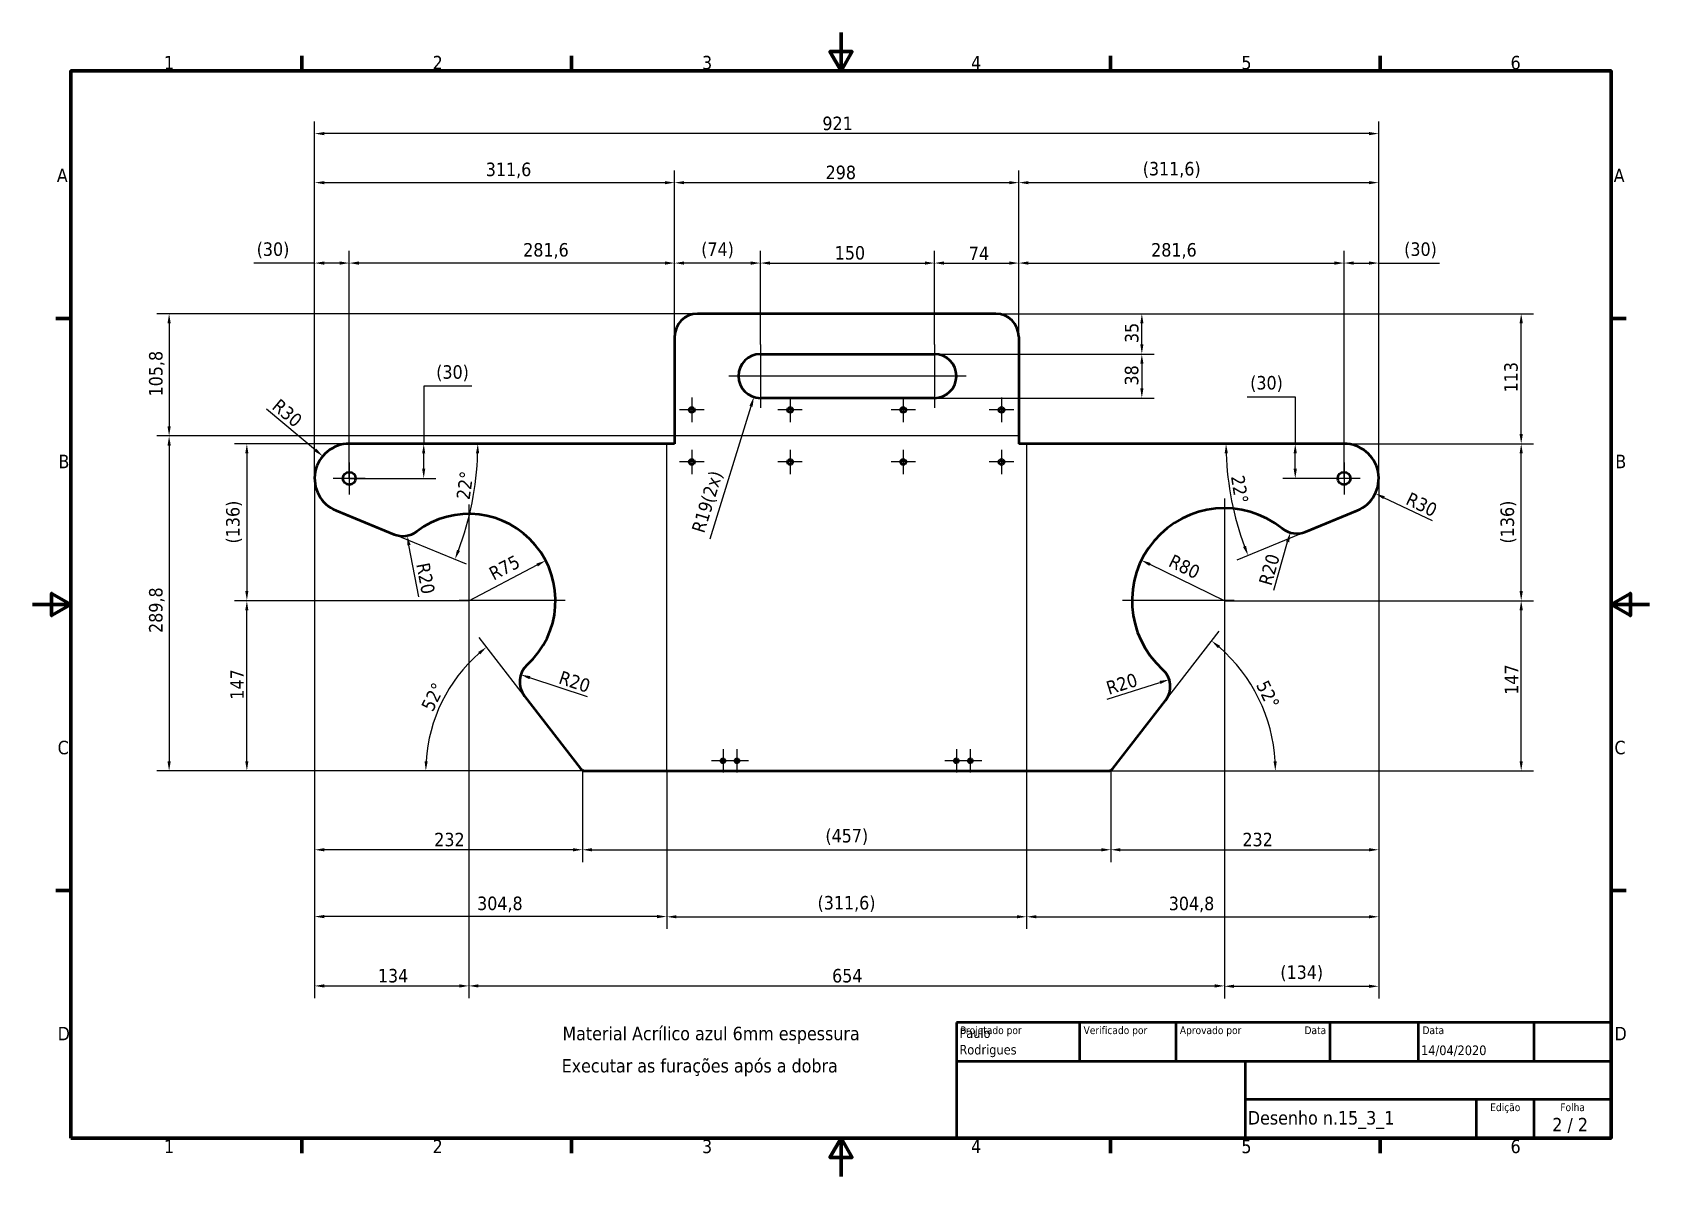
# Model space of a CAD drawing. Header units: millimetres. Extents: x 0 to 1400, y 0 to 990.
import ezdxf
from ezdxf.enums import TextEntityAlignment as Align

# ---------------------------------------------------------------- set-up
doc = ezdxf.new("R2010")
doc.units = ezdxf.units.MM
doc.header["$LTSCALE"] = 3.333333
for name, color, linetype, lineweight in [('Borda (ISO)', 7, 'Continuous', 70), ('Dimensão (ISO)', 7, 'Continuous', 25), ('Linha de centro curva (ISO)', 7, 'Continuous', 25), ('Marca de centro (ISO)', 7, 'Continuous', 25), ('Símbolo (ISO)', 7, 'Continuous', 25), ('Título (ISO)', 7, 'Continuous', 50), ('Visível (ISO)', 7, 'Continuous', 50)]:
    doc.layers.add(name, color=color, linetype=linetype, lineweight=lineweight)
doc.styles.add('Estilo de texto13', font='tahoma.ttf')
doc.styles.add('Estilo de texto14', font='tahoma.ttf')
doc.styles.add('Texto da nota (ISO)', font='tahoma.ttf')
doc.dimstyles.new('Padrão (ISO)', dxfattribs={"dimscale": 3.333333, "dimtxt": 3.5, "dimasz": 2.5, "dimexe": 3.175, "dimexo": 0, "dimgap": 0.762, "dimtad": 1, "dimrnd": 1e-08, "dimzin": 0, "dimtxsty": 'Texto da nota (ISO)', "dimcen": 0.09, "dimdle": 10, "dimclrd": 256, "dimclre": 256, "dimclrt": 256, "dimazin": 0, "dimtfac": 1.001486, "dimtmove": 0, "dimatfit": 3, "dimfxl": 1, "dimtolj": 1, "dimtzin": 0, "dimlwd": -1, "dimlwe": -1, "dimarcsym": 0})

msp = doc.modelspace()

# ---------------------------------------------------------------- texts
at = {"layer": 'Símbolo (ISO)', "char_height": 11.66667, "attachment_point": 1, "style": 'Texto da nota (ISO)'}
for s, insert, width in [('{\\fTahoma|b0|i0;Material Acrílico azul 6mm espessura}', (458.866, 129.688), 260.36332), ('{\\fTahoma|b0|i0;Executar as furações após a dobra}', (458.177, 101.792), 244.14911)]:
    msp.add_mtext(s, dxfattribs=dict(at, insert=insert, width=width))

# ---------------------------------------------------------------- blocks, each defined once
blk = doc.blocks.new('Bordas Borda padrão')
at = {"layer": 'Borda (ISO)'}
for p, q in [((70, 287), (70, 290.9)), ((140, 287), (140, 290.9)), ((280, 287), (280, 290.9)), ((350, 287), (350, 290.9)), ((10, 222.75), (6.1, 222.75)), ((410, 222.75), (413.9, 222.75)), ((10, 74.25), (6.1, 74.25)), ((410, 74.25), (413.9, 74.25)), ((70, 10), (70, 6.1)), ((140, 10), (140, 6.1)), ((280, 10), (280, 6.1)), ((350, 10), (350, 6.1))]:
    blk.add_line(p, q, dxfattribs=at)
at = {"layer": 'Borda (ISO)', "flags": 128}
for points in [[(210, 297), (210, 287), (207.11, 292), (212.89, 292), (210, 287)], [(10, 10), (10, 287), (410, 287), (410, 10), (10, 10)], [(0, 148.5), (10, 148.5), (5, 151.39), (5, 145.61), (10, 148.5)], [(420, 148.5), (410, 148.5), (415, 151.39), (415, 145.61), (410, 148.5)], [(210, 0), (210, 10), (207.11, 5), (212.89, 5), (210, 10)]]:
    blk.add_lwpolyline(points, dxfattribs=at)
at = {"layer": 'Borda (ISO)', "char_height": 3.5, "attachment_point": 7, "style": 'Texto da nota (ISO)'}
for s, insert in [('1', (34.21, 287.4)), ('2', (103.94, 287.4)), ('3', (173.91, 287.33)), ('4', (243.78, 287.4)), ('5', (313.98, 287.33)), ('6', (383.88, 287.33)), ('A', (6.36, 258.13)), ('A', (410.66, 258.13)), ('B', (6.78, 183.88)), ('B', (411.08, 183.88)), ('C', (6.56, 109.56)), ('C', (410.86, 109.56)), ('D', (6.57, 35.38)), ('D', (410.87, 35.38)), ('1', (34.21, 6.1)), ('2', (103.94, 6.1)), ('3', (173.91, 6.03)), ('4', (243.78, 6.1)), ('5', (313.98, 6.03)), ('6', (383.88, 6.03))]:
    blk.add_mtext(s, dxfattribs=dict(at, insert=insert))
blk = doc.blocks.new('Blocos de títulos ISO')
at = {"layer": 'Título (ISO)'}
for p, q in [((270.07, 130), (100.07, 130)), ((100.07, 130), (100.07, 100)), ((132.07, 120), (132.07, 130)), ((157.07, 120), (157.07, 130)), ((197.07, 120), (197.07, 130)), ((220.07, 120), (220.07, 130)), ((250.07, 120), (250.07, 130)), ((270.07, 100), (270.07, 130)), ((100.07, 120), (270.07, 120)), ((175.07, 120), (175.07, 100)), ((270.07, 110), (175.07, 110)), ((235.07, 100), (235.07, 110)), ((250.07, 100), (250.07, 110)), ((100.07, 100), (270.07, 100))]:
    blk.add_line(p, q, dxfattribs=at)
at = {"layer": 'Título (ISO)', "style": 'Estilo de texto14'}
for s, p in [('Projetado por', (101.07, 129)), ('Verificado por', (133.07, 129)), ('Aprovado por', (158.07, 129)), ('Data', (221.07, 129))]:
    blk.add_text(s, height=2, dxfattribs=at).set_placement(p, align=Align.TOP_LEFT)
blk.add_text('Data', height=2, dxfattribs=at).set_placement((196.07, 129), align=Align.TOP_RIGHT)
for s, p in [('Edição', (242.57, 109)), ('Folha', (260.07, 109))]:
    blk.add_text(s, height=2, dxfattribs=at).set_placement(p, align=Align.TOP_CENTER)
at = {"layer": 'Título (ISO)', "style": 'Texto da nota (ISO)'}
blk.add_text('2 / 2 ', height=3.5, dxfattribs=at).set_placement((260.07, 103.5), align=Align.MIDDLE_CENTER)
at = {"layer": 'Título (ISO)'}
for tag, p, height, style in [('AUTOR_001', (100.82, 125.99), 2.5, 'Estilo de texto13'), ('AUTOR_002', (100.82, 121.71), 2.5, 'Estilo de texto13'), ('DATA_DE_CRIAÇÃO_001', (220.69, 121.54), 2.5, 'Estilo de texto13'), ('NÚMERO_DA_PEÇA_001', (175.72, 103.52), 3.5, 'Texto da nota (ISO)')]:
    blk.add_attdef(tag, p, '', height=height, dxfattribs=dict(at, style=style))
at = {"layer": 'Título (ISO)', "style": 'Estilo de texto13'}
for tag, p in [('VERIFICADO_POR', (133.07, 121)), ('APROVADO_POR_ENG.', (158.07, 121))]:
    blk.add_attdef(tag, text='', height=2.5, dxfattribs=at).set_placement(p, align=Align.BOTTOM_LEFT)
blk.add_attdef('DATA_DE_APROVAÇÃO_DA_ENG.', text='', height=2.5, dxfattribs=at).set_placement((196.07, 121), align=Align.BOTTOM_RIGHT)
at = {"layer": 'Título (ISO)', "style": 'Texto da nota (ISO)'}
for tag, p in [('TÍTULO', (222.57, 115)), ('EMPRESA', (137.41, 109.96)), ('NÚMERO_DE_REVISÃO', (242.57, 103.5))]:
    blk.add_attdef(tag, text='', height=3.5, dxfattribs=at).set_placement(p, align=Align.MIDDLE_CENTER)
blk = doc.blocks.new('*D5')
at = {"layer": 'Defpoints', "color": 0, "transparency": 16777216}
for p in [(244.3, 902.4), (244.3, 604), (1165.5, 604)]:
    blk.add_point(p, dxfattribs=at)
at = {"layer": 'Dimensão (ISO)', "transparency": 16777216}
for p, q in [((244.3, 604), (244.3, 913)), ((1165.5, 604), (1165.5, 913)), ((1157.1, 902.4), (252.7, 902.4))]:
    blk.add_line(p, q, dxfattribs=at)
for points in [[(252.7, 903.8), (252.7, 901), (244.3, 902.4)], [(1157.1, 903.8), (1157.1, 901), (1165.5, 902.4)]]:
    blk.add_solid(points, dxfattribs=at)
at = {"layer": 'Dimensão (ISO)', "transparency": 16777216, "insert": (683.9, 917.1), "char_height": 11.67, "attachment_point": 1, "style": 'Texto da nota (ISO)'}
blk.add_mtext('\\A1;921', dxfattribs=at)
blk = doc.blocks.new('*D6')
at = {"layer": 'Defpoints', "color": 0, "transparency": 16777216}
for p in [(274.3, 790.4), (555.9, 726.6), (274.3, 604)]:
    blk.add_point(p, dxfattribs=at)
at = {"layer": 'Dimensão (ISO)', "transparency": 16777216}
for p, q in [((274.3, 604), (274.3, 801)), ((555.9, 726.6), (555.9, 801)), ((547.6, 790.4), (282.7, 790.4))]:
    blk.add_line(p, q, dxfattribs=at)
for points in [[(282.7, 791.8), (282.7, 789), (274.3, 790.4)], [(547.6, 791.8), (547.6, 789), (555.9, 790.4)]]:
    blk.add_solid(points, dxfattribs=at)
at = {"layer": 'Dimensão (ISO)', "transparency": 16777216, "insert": (424.9, 807.7), "char_height": 11.67, "attachment_point": 1, "style": 'Texto da nota (ISO)'}
blk.add_mtext('\\A1;281,6', dxfattribs=at)
blk = doc.blocks.new('*D7')
at = {"layer": 'Defpoints', "color": 0, "transparency": 16777216}
for p in [(853.9, 860), (555.9, 726.6), (853.9, 726.6)]:
    blk.add_point(p, dxfattribs=at)
at = {"layer": 'Dimensão (ISO)', "transparency": 16777216}
for p, q in [((555.9, 726.6), (555.9, 870.5)), ((853.9, 726.6), (853.9, 870.5)), ((564.2, 860), (845.6, 860))]:
    blk.add_line(p, q, dxfattribs=at)
for points in [[(564.2, 861.3), (564.2, 858.6), (555.9, 860)], [(845.6, 861.3), (845.6, 858.6), (853.9, 860)]]:
    blk.add_solid(points, dxfattribs=at)
at = {"layer": 'Dimensão (ISO)', "transparency": 16777216, "insert": (686.7, 874.7), "char_height": 11.67, "attachment_point": 1, "style": 'Texto da nota (ISO)'}
blk.add_mtext('\\A1;298', dxfattribs=at)
blk = doc.blocks.new('*D8')
at = {"layer": 'Defpoints', "color": 0, "transparency": 16777216}
for p in [(1135.5, 790.4), (853.9, 726.6), (1135.5, 604)]:
    blk.add_point(p, dxfattribs=at)
at = {"layer": 'Dimensão (ISO)', "transparency": 16777216}
for p, q in [((853.9, 726.6), (853.9, 801)), ((1135.5, 604), (1135.5, 801)), ((862.2, 790.4), (1127.1, 790.4))]:
    blk.add_line(p, q, dxfattribs=at)
for points in [[(862.2, 791.8), (862.2, 789), (853.9, 790.4)], [(1127.1, 791.8), (1127.1, 789), (1135.5, 790.4)]]:
    blk.add_solid(points, dxfattribs=at)
at = {"layer": 'Dimensão (ISO)', "transparency": 16777216, "insert": (968.5, 807.7), "char_height": 11.67, "attachment_point": 1, "style": 'Texto da nota (ISO)'}
blk.add_mtext('\\A1;281,6', dxfattribs=at)
blk = doc.blocks.new('*D9')
at = {"layer": 'Defpoints', "color": 0, "transparency": 16777216}
for p in [(555.9, 860), (555.9, 726.6), (244.3, 604)]:
    blk.add_point(p, dxfattribs=at)
at = {"layer": 'Dimensão (ISO)', "transparency": 16777216}
for p, q in [((244.3, 604), (244.3, 870.5)), ((555.9, 726.6), (555.9, 870.5)), ((252.7, 860), (547.6, 860))]:
    blk.add_line(p, q, dxfattribs=at)
for points in [[(252.7, 861.3), (252.7, 858.6), (244.3, 860)], [(547.6, 861.3), (547.6, 858.6), (555.9, 860)]]:
    blk.add_solid(points, dxfattribs=at)
at = {"layer": 'Dimensão (ISO)', "transparency": 16777216, "insert": (392.5, 877.3), "char_height": 11.67, "attachment_point": 1, "style": 'Texto da nota (ISO)'}
blk.add_mtext('\\A1;311,6', dxfattribs=at)
blk = doc.blocks.new('*D10')
at = {"layer": 'Defpoints', "color": 0, "transparency": 16777216}
for p in [(1165.5, 860), (853.9, 726.6), (1165.5, 604)]:
    blk.add_point(p, dxfattribs=at)
at = {"layer": 'Dimensão (ISO)', "transparency": 16777216}
for p, q in [((853.9, 726.6), (853.9, 870.5)), ((1165.5, 604), (1165.5, 870.5)), ((862.2, 860), (1157.1, 860))]:
    blk.add_line(p, q, dxfattribs=at)
for points in [[(862.2, 861.3), (862.2, 858.6), (853.9, 860)], [(1157.1, 861.3), (1157.1, 858.6), (1165.5, 860)]]:
    blk.add_solid(points, dxfattribs=at)
at = {"layer": 'Dimensão (ISO)', "transparency": 16777216, "insert": (961.2, 877.9), "char_height": 11.667, "attachment_point": 1, "style": 'Texto da nota (ISO)'}
blk.add_mtext('\\A1;(311,6)', dxfattribs=at)
blk = doc.blocks.new('*D11')
at = {"layer": 'Defpoints', "color": 0, "transparency": 16777216}
for p in [(476.2, 351.6), (933.6, 351.6), (933.6, 282.8)]:
    blk.add_point(p, dxfattribs=at)
at = {"layer": 'Dimensão (ISO)', "transparency": 16777216}
for p, q in [((476.2, 351.6), (476.2, 272.2)), ((933.6, 351.6), (933.6, 272.2)), ((484.5, 282.8), (925.3, 282.8))]:
    blk.add_line(p, q, dxfattribs=at)
for points in [[(484.5, 284.2), (484.5, 281.4), (476.2, 282.8)], [(925.3, 284.2), (925.3, 281.4), (933.6, 282.8)]]:
    blk.add_solid(points, dxfattribs=at)
at = {"layer": 'Dimensão (ISO)', "transparency": 16777216, "insert": (686.5, 300.8), "char_height": 11.67, "attachment_point": 1, "style": 'Texto da nota (ISO)'}
blk.add_mtext('\\A1;(457)', dxfattribs=at)
blk = doc.blocks.new('*D12')
at = {"layer": 'Defpoints', "color": 0, "transparency": 16777216}
for p in [(1069.5, 393.6), (933.9, 351), (933.9, 351), (935.4, 353)]:
    blk.add_point(p, dxfattribs=at)
at = {"layer": 'Dimensão (ISO)', "transparency": 16777216}
for p, q in [((935.4, 353), (1027.3, 471.9)), ((933.9, 351), (1086.6, 351))]:
    blk.add_line(p, q, dxfattribs=at)
blk.add_arc((933.9, 351), 142.2, 3.359, 48.9487, dxfattribs=at)
for points in [[(1026.3, 457.2), (1028.1, 459.3), (1020.8, 463.5)], [(1077.2, 359.4), (1074.4, 359.3), (1076, 351)]]:
    blk.add_solid(points, dxfattribs=at)
at = {"layer": 'Dimensão (ISO)', "transparency": 16777216, "insert": (1069.5, 430.7), "char_height": 11.67, "attachment_point": 1, "rotation": 296.1538, "style": 'Texto da nota (ISO)'}
blk.add_mtext('\\A1;52°', dxfattribs=at)
blk = doc.blocks.new('*D13')
at = {"layer": 'Defpoints', "color": 0, "transparency": 16777216}
for p in [(364.9, 428.4), (425.9, 415.8), (475.9, 351), (476, 351)]:
    blk.add_point(p, dxfattribs=at)
at = {"layer": 'Dimensão (ISO)', "transparency": 16777216}
for p, q in [((425.9, 415.8), (386.7, 466.5)), ((475.9, 351), (330, 351))]:
    blk.add_line(p, q, dxfattribs=at)
blk.add_arc((476, 351), 135.4, 131.2202, 176.4721, dxfattribs=at)
for points in [[(385.9, 453.9), (387.6, 451.8), (393.2, 458.2)], [(342.2, 359.3), (339.5, 359.4), (340.6, 351)]]:
    blk.add_solid(points, dxfattribs=at)
at = {"layer": 'Dimensão (ISO)', "transparency": 16777216, "insert": (336.1, 406.7), "char_height": 11.67, "attachment_point": 1, "rotation": 63.8462, "style": 'Texto da nota (ISO)'}
blk.add_mtext('\\A1;52°', dxfattribs=at)
blk = doc.blocks.new('*D14')
at = {"layer": 'Defpoints', "color": 0, "transparency": 16777216}
for p in [(1135.5, 634), (1287.6, 634), (1041.9, 568.8), (1102, 557.9)]:
    blk.add_point(p, dxfattribs=at)
at = {"layer": 'Dimensão (ISO)', "transparency": 16777216}
blk.add_line((1102, 557.9), (1042.6, 533.5), dxfattribs=at)
blk.add_arc((1287.6, 634), 254.3, 181.8777, 200.43, dxfattribs=at)
for points in [[(1032.1, 625.7), (1034.9, 625.7), (1033.3, 634)], [(1050.6, 545.8), (1048, 544.8), (1052.4, 537.5)]]:
    blk.add_solid(points, dxfattribs=at)
at = {"layer": 'Dimensão (ISO)', "transparency": 16777216, "insert": (1049, 607.6), "char_height": 11.67, "attachment_point": 1, "rotation": 279.1174, "style": 'Texto da nota (ISO)'}
blk.add_mtext('\\A1;22°', dxfattribs=at)
blk = doc.blocks.new('*D15')
at = {"layer": 'Defpoints', "color": 0, "transparency": 16777216}
for p in [(122.2, 634), (555.9, 634), (263, 576.3), (376.7, 566.5)]:
    blk.add_point(p, dxfattribs=at)
at = {"layer": 'Dimensão (ISO)', "transparency": 16777216}
blk.add_line((263, 576.3), (375.6, 530.1), dxfattribs=at)
blk.add_arc((122.2, 634), 263.4, 339.5052, 358.1871, dxfattribs=at)
for points in [[(384, 625.7), (386.8, 625.7), (385.6, 634)], [(370.2, 541.3), (367.6, 542.3), (365.8, 534.1)]]:
    blk.add_solid(points, dxfattribs=at)
at = {"layer": 'Dimensão (ISO)', "transparency": 16777216, "insert": (366.9, 586.8), "char_height": 11.67, "attachment_point": 1, "rotation": 81.7623, "style": 'Texto da nota (ISO)'}
blk.add_mtext('\\A1;22°', dxfattribs=at)
blk = doc.blocks.new('*D16')
at = {"layer": 'Defpoints', "color": 0, "transparency": 16777216}
for p in [(377.9, 490), (1031.9, 490), (1031.9, 165)]:
    blk.add_point(p, dxfattribs=at)
at = {"layer": 'Dimensão (ISO)', "transparency": 16777216}
for p, q in [((377.9, 490), (377.9, 154.4)), ((1031.9, 490), (1031.9, 154.4)), ((386.2, 165), (1023.6, 165))]:
    blk.add_line(p, q, dxfattribs=at)
for points in [[(386.2, 166.4), (386.2, 163.6), (377.9, 165)], [(1023.6, 166.4), (1023.6, 163.6), (1031.9, 165)]]:
    blk.add_solid(points, dxfattribs=at)
at = {"layer": 'Dimensão (ISO)', "transparency": 16777216, "insert": (692.3, 179.7), "char_height": 11.67, "attachment_point": 1, "style": 'Texto da nota (ISO)'}
blk.add_mtext('\\A1;654', dxfattribs=at)
blk = doc.blocks.new('*D17')
at = {"layer": 'Defpoints', "color": 0, "transparency": 16777216}
for p in [(244.3, 604), (377.9, 490), (377.9, 165)]:
    blk.add_point(p, dxfattribs=at)
at = {"layer": 'Dimensão (ISO)', "transparency": 16777216}
for p, q in [((244.3, 604), (244.3, 154.4)), ((377.9, 490), (377.9, 154.4)), ((252.7, 165), (369.6, 165))]:
    blk.add_line(p, q, dxfattribs=at)
for points in [[(252.7, 166.4), (252.7, 163.6), (244.3, 165)], [(369.6, 166.4), (369.6, 163.6), (377.9, 165)]]:
    blk.add_solid(points, dxfattribs=at)
at = {"layer": 'Dimensão (ISO)', "transparency": 16777216, "insert": (299.1, 179.7), "char_height": 11.67, "attachment_point": 1, "style": 'Texto da nota (ISO)'}
blk.add_mtext('\\A1;134', dxfattribs=at)
blk = doc.blocks.new('*D18')
at = {"layer": 'Defpoints', "color": 0, "transparency": 16777216}
for p in [(1165.5, 604), (1031.9, 490), (1165.5, 164.7)]:
    blk.add_point(p, dxfattribs=at)
at = {"layer": 'Dimensão (ISO)', "transparency": 16777216}
for p, q in [((1165.5, 604), (1165.5, 154.1)), ((1031.9, 490), (1031.9, 154.1)), ((1040.3, 164.7), (1157.1, 164.7))]:
    blk.add_line(p, q, dxfattribs=at)
for points in [[(1040.3, 166.1), (1040.3, 163.3), (1031.9, 164.7)], [(1157.1, 166.1), (1157.1, 163.3), (1165.5, 164.7)]]:
    blk.add_solid(points, dxfattribs=at)
at = {"layer": 'Dimensão (ISO)', "transparency": 16777216, "insert": (1080.3, 182.7), "char_height": 11.67, "attachment_point": 1, "style": 'Texto da nota (ISO)'}
blk.add_mtext('\\A1;(134)', dxfattribs=at)
blk = doc.blocks.new('*D19')
at = {"layer": 'Defpoints', "color": 0, "transparency": 16777216}
for p in [(1040.3, 498.3), (1288.8, 498.3), (931.4, 351)]:
    blk.add_point(p, dxfattribs=at)
at = {"layer": 'Dimensão (ISO)', "transparency": 16777216}
for p, q in [((1040.3, 498.3), (1299.4, 498.3)), ((1288.8, 359.4), (1288.8, 490)), ((931.4, 351), (1299.4, 351))]:
    blk.add_line(p, q, dxfattribs=at)
for points in [[(1287.4, 490), (1290.2, 490), (1288.8, 498.3)], [(1287.4, 359.4), (1290.2, 359.4), (1288.8, 351)]]:
    blk.add_solid(points, dxfattribs=at)
at = {"layer": 'Dimensão (ISO)', "transparency": 16777216, "insert": (1274.6, 416.9), "char_height": 11.67, "attachment_point": 1, "rotation": 90, "style": 'Texto da nota (ISO)'}
blk.add_mtext('\\A1;147', dxfattribs=at)
blk = doc.blocks.new('*D20')
at = {"layer": 'Defpoints', "color": 0, "transparency": 16777216}
for p in [(185.7, 498.3), (369.6, 498.3), (478.4, 351)]:
    blk.add_point(p, dxfattribs=at)
at = {"layer": 'Dimensão (ISO)', "transparency": 16777216}
for p, q in [((369.6, 498.3), (175.1, 498.3)), ((185.7, 359.4), (185.7, 490)), ((478.4, 351), (175.1, 351))]:
    blk.add_line(p, q, dxfattribs=at)
for points in [[(184.3, 490), (187, 490), (185.7, 498.3)], [(184.3, 359.4), (187, 359.4), (185.7, 351)]]:
    blk.add_solid(points, dxfattribs=at)
at = {"layer": 'Dimensão (ISO)', "transparency": 16777216, "insert": (171.4, 412.7), "char_height": 11.67, "attachment_point": 1, "rotation": 90, "style": 'Texto da nota (ISO)'}
blk.add_mtext('\\A1;147', dxfattribs=at)
blk = doc.blocks.new('*D21')
at = {"layer": 'Defpoints', "color": 0, "transparency": 16777216}
for p in [(960, 533.3), (1031.9, 498.3)]:
    blk.add_point(p, dxfattribs=at)
at = {"layer": 'Dimensão (ISO)', "transparency": 16777216}
blk.add_line((1031.9, 498.3), (967.5, 529.6), dxfattribs=at)
blk.add_solid([(968.1, 530.9), (966.8, 528.4), (960, 533.3)], dxfattribs=at)
at = {"layer": 'Dimensão (ISO)', "transparency": 16777216, "insert": (987.7, 539), "char_height": 11.67, "attachment_point": 1, "rotation": 334.0935, "style": 'Texto da nota (ISO)'}
blk.add_mtext('\\A1;R80', dxfattribs=at)
blk = doc.blocks.new('*D22')
at = {"layer": 'Defpoints', "color": 0, "transparency": 16777216}
for p in [(444.4, 533), (377.9, 498.3)]:
    blk.add_point(p, dxfattribs=at)
at = {"layer": 'Dimensão (ISO)', "transparency": 16777216}
blk.add_line((377.9, 498.3), (437, 529.2), dxfattribs=at)
blk.add_solid([(436.4, 530.4), (437.6, 527.9), (444.4, 533)], dxfattribs=at)
at = {"layer": 'Dimensão (ISO)', "transparency": 16777216, "insert": (393.9, 525.9), "char_height": 11.67, "attachment_point": 1, "rotation": 27.563, "style": 'Texto da nota (ISO)'}
blk.add_mtext('\\A1;R75', dxfattribs=at)
blk = doc.blocks.new('*D23')
at = {"layer": 'Defpoints', "color": 0, "transparency": 16777216}
for p in [(555.9, 790.4), (555.9, 726.6), (630.2, 720)]:
    blk.add_point(p, dxfattribs=at)
at = {"layer": 'Dimensão (ISO)', "transparency": 16777216}
for p, q in [((555.9, 726.6), (555.9, 801)), ((630.2, 720), (630.2, 801)), ((621.9, 790.4), (564.2, 790.4))]:
    blk.add_line(p, q, dxfattribs=at)
for points in [[(564.2, 791.8), (564.2, 789), (555.9, 790.4)], [(621.9, 791.8), (621.9, 789), (630.2, 790.4)]]:
    blk.add_solid(points, dxfattribs=at)
at = {"layer": 'Dimensão (ISO)', "transparency": 16777216, "insert": (579, 808.3), "char_height": 11.67, "attachment_point": 1, "style": 'Texto da nota (ISO)'}
blk.add_mtext('\\A1;(74)', dxfattribs=at)
blk = doc.blocks.new('*D24')
at = {"layer": 'Defpoints', "color": 0, "transparency": 16777216}
for p in [(780.9, 790.4), (630.2, 720), (780.9, 720)]:
    blk.add_point(p, dxfattribs=at)
at = {"layer": 'Dimensão (ISO)', "transparency": 16777216}
for p, q in [((630.2, 720), (630.2, 801)), ((780.9, 720), (780.9, 801)), ((638.5, 790.4), (772.6, 790.4))]:
    blk.add_line(p, q, dxfattribs=at)
for points in [[(638.5, 791.8), (638.5, 789), (630.2, 790.4)], [(772.6, 791.8), (772.6, 789), (780.9, 790.4)]]:
    blk.add_solid(points, dxfattribs=at)
at = {"layer": 'Dimensão (ISO)', "transparency": 16777216, "insert": (690.2, 805.1), "char_height": 11.667, "attachment_point": 1, "style": 'Texto da nota (ISO)'}
blk.add_mtext('\\A1; \\fTahoma|b0|i0;\\H11.6667;150', dxfattribs=at)
blk = doc.blocks.new('*D25')
at = {"layer": 'Defpoints', "color": 0, "transparency": 16777216}
for p in [(853.9, 790.4), (780.9, 720), (853.9, 726.6)]:
    blk.add_point(p, dxfattribs=at)
at = {"layer": 'Dimensão (ISO)', "transparency": 16777216}
for p, q in [((780.9, 720), (780.9, 801)), ((853.9, 726.6), (853.9, 801)), ((789.2, 790.4), (845.6, 790.4))]:
    blk.add_line(p, q, dxfattribs=at)
for points in [[(789.2, 791.8), (789.2, 789), (780.9, 790.4)], [(845.6, 791.8), (845.6, 789), (853.9, 790.4)]]:
    blk.add_solid(points, dxfattribs=at)
at = {"layer": 'Dimensão (ISO)', "transparency": 16777216, "insert": (806.3, 804.6), "char_height": 11.667, "attachment_point": 1, "style": 'Texto da nota (ISO)'}
blk.add_mtext('\\A1; \\fTahoma|b0|i0;\\H11.6667;74', dxfattribs=at)
blk = doc.blocks.new('*D26')
at = {"layer": 'Defpoints', "color": 0, "transparency": 16777216}
for p in [(833.9, 746.6), (1288.8, 746.6), (1135.5, 634)]:
    blk.add_point(p, dxfattribs=at)
at = {"layer": 'Dimensão (ISO)', "transparency": 16777216}
for p, q in [((833.9, 746.6), (1299.4, 746.6)), ((1288.8, 642.4), (1288.8, 738.3)), ((1135.5, 634), (1299.4, 634))]:
    blk.add_line(p, q, dxfattribs=at)
for points in [[(1287.4, 738.3), (1290.2, 738.3), (1288.8, 746.6)], [(1287.4, 642.4), (1290.2, 642.4), (1288.8, 634)]]:
    blk.add_solid(points, dxfattribs=at)
at = {"layer": 'Dimensão (ISO)', "transparency": 16777216, "insert": (1274.1, 678.5), "char_height": 11.67, "attachment_point": 1, "rotation": 90, "style": 'Texto da nota (ISO)'}
blk.add_mtext('\\A1;113', dxfattribs=at)
blk = doc.blocks.new('*D27')
at = {"layer": 'Defpoints', "color": 0, "transparency": 16777216}
for p in [(833.9, 746.6), (960.4, 746.6), (780.9, 711.6)]:
    blk.add_point(p, dxfattribs=at)
at = {"layer": 'Dimensão (ISO)', "transparency": 16777216}
for p, q in [((833.9, 746.6), (971, 746.6)), ((960.4, 720), (960.4, 738.3)), ((780.9, 711.6), (971, 711.6))]:
    blk.add_line(p, q, dxfattribs=at)
for points in [[(959.1, 738.3), (961.8, 738.3), (960.4, 746.6)], [(959.1, 720), (961.8, 720), (960.4, 711.6)]]:
    blk.add_solid(points, dxfattribs=at)
at = {"layer": 'Dimensão (ISO)', "transparency": 16777216, "insert": (945.8, 721.2), "char_height": 11.67, "attachment_point": 1, "rotation": 90, "style": 'Texto da nota (ISO)'}
blk.add_mtext('\\A1;35', dxfattribs=at)
blk = doc.blocks.new('*D28')
at = {"layer": 'Defpoints', "color": 0, "transparency": 16777216}
for p in [(780.9, 711.6), (780.9, 673.6), (960.4, 673.6)]:
    blk.add_point(p, dxfattribs=at)
at = {"layer": 'Dimensão (ISO)', "transparency": 16777216}
for p, q in [((780.9, 711.6), (971, 711.6)), ((960.4, 703.3), (960.4, 682)), ((780.9, 673.6), (971, 673.6))]:
    blk.add_line(p, q, dxfattribs=at)
for points in [[(959.1, 703.3), (961.8, 703.3), (960.4, 711.6)], [(959.1, 682), (961.8, 682), (960.4, 673.6)]]:
    blk.add_solid(points, dxfattribs=at)
at = {"layer": 'Dimensão (ISO)', "transparency": 16777216, "insert": (945.7, 684.5), "char_height": 11.67, "attachment_point": 1, "rotation": 90, "style": 'Texto da nota (ISO)'}
blk.add_mtext('\\A1;38', dxfattribs=at)
blk = doc.blocks.new('*D29')
at = {"layer": 'Defpoints', "color": 0, "transparency": 16777216}
for p in [(1135.5, 790.4), (1135.5, 617.9), (1165.5, 604)]:
    blk.add_point(p, dxfattribs=at)
at = {"layer": 'Dimensão (ISO)', "transparency": 16777216}
for p, q in [((1135.5, 617.9), (1135.5, 801)), ((1165.5, 604), (1165.5, 801)), ((1143.8, 790.4), (1157.1, 790.4)), ((1165.5, 790.4), (1218.2, 790.4))]:
    blk.add_line(p, q, dxfattribs=at)
for points in [[(1143.8, 791.8), (1143.8, 789), (1135.5, 790.4)], [(1157.1, 791.8), (1157.1, 789), (1165.5, 790.4)]]:
    blk.add_solid(points, dxfattribs=at)
at = {"layer": 'Dimensão (ISO)', "transparency": 16777216, "insert": (1187.5, 808.3), "char_height": 11.67, "attachment_point": 1, "style": 'Texto da nota (ISO)'}
blk.add_mtext('\\A1;(30)', dxfattribs=at)
blk = doc.blocks.new('*D30')
at = {"layer": 'Defpoints', "color": 0, "transparency": 16777216}
for p in [(244.3, 790.4), (274.3, 617.9), (244.3, 604)]:
    blk.add_point(p, dxfattribs=at)
at = {"layer": 'Dimensão (ISO)', "transparency": 16777216}
for p, q in [((244.3, 604), (244.3, 801)), ((274.3, 617.9), (274.3, 801)), ((244.3, 790.4), (191.6, 790.4)), ((266, 790.4), (252.7, 790.4))]:
    blk.add_line(p, q, dxfattribs=at)
for points in [[(252.7, 791.8), (252.7, 789), (244.3, 790.4)], [(266, 791.8), (266, 789), (274.3, 790.4)]]:
    blk.add_solid(points, dxfattribs=at)
at = {"layer": 'Dimensão (ISO)', "transparency": 16777216, "insert": (194.2, 808.3), "char_height": 11.67, "attachment_point": 1, "style": 'Texto da nota (ISO)'}
blk.add_mtext('\\A1;(30)', dxfattribs=at)
blk = doc.blocks.new('*D31')
at = {"layer": 'Defpoints', "color": 0, "transparency": 16777216}
for p in [(630.2, 692.6), (624.6, 674.5)]:
    blk.add_point(p, dxfattribs=at)
at = {"layer": 'Dimensão (ISO)', "transparency": 16777216}
blk.add_line((586.8, 551.8), (622.1, 666.5), dxfattribs=at)
blk.add_solid([(620.8, 666.9), (623.5, 666.1), (624.6, 674.5)], dxfattribs=at)
at = {"layer": 'Dimensão (ISO)', "transparency": 16777216, "insert": (570.4, 559.5), "char_height": 11.667, "attachment_point": 1, "rotation": 72.8884, "style": 'Texto da nota (ISO)'}
blk.add_mtext('\\A1;\\fTahoma|b0|i0;\\H11.6667;R19(2x)', dxfattribs=at)
blk = doc.blocks.new('*D32')
at = {"layer": 'Defpoints', "color": 0, "transparency": 16777216}
for p in [(575.9, 746.6), (118.4, 640.8), (555.9, 640.8)]:
    blk.add_point(p, dxfattribs=at)
at = {"layer": 'Dimensão (ISO)', "transparency": 16777216}
for p, q in [((575.9, 746.6), (107.8, 746.6)), ((118.4, 738.3), (118.4, 649.2)), ((555.9, 640.8), (107.8, 640.8))]:
    blk.add_line(p, q, dxfattribs=at)
for points in [[(117, 738.3), (119.8, 738.3), (118.4, 746.6)], [(117, 649.2), (119.8, 649.2), (118.4, 640.8)]]:
    blk.add_solid(points, dxfattribs=at)
at = {"layer": 'Dimensão (ISO)', "transparency": 16777216, "insert": (101, 675), "char_height": 11.67, "attachment_point": 1, "rotation": 90, "style": 'Texto da nota (ISO)'}
blk.add_mtext('\\A1;105,8', dxfattribs=at)
blk = doc.blocks.new('*D33')
at = {"layer": 'Defpoints', "color": 0, "transparency": 16777216}
for p in [(555.9, 640.8), (118.4, 351), (478.4, 351)]:
    blk.add_point(p, dxfattribs=at)
at = {"layer": 'Dimensão (ISO)', "transparency": 16777216}
for p, q in [((555.9, 640.8), (107.8, 640.8)), ((118.4, 632.5), (118.4, 359.4)), ((478.4, 351), (107.8, 351))]:
    blk.add_line(p, q, dxfattribs=at)
for points in [[(117, 632.5), (119.8, 632.5), (118.4, 640.8)], [(117, 359.4), (119.8, 359.4), (118.4, 351)]]:
    blk.add_solid(points, dxfattribs=at)
at = {"layer": 'Dimensão (ISO)', "transparency": 16777216, "insert": (101, 470.4), "char_height": 11.67, "attachment_point": 1, "rotation": 90, "style": 'Texto da nota (ISO)'}
blk.add_mtext('\\A1;289,8', dxfattribs=at)
blk = doc.blocks.new('*D34')
at = {"layer": 'Defpoints', "color": 0, "transparency": 16777216}
for p in [(244.3, 604), (549.1, 351), (244.3, 225)]:
    blk.add_point(p, dxfattribs=at)
at = {"layer": 'Dimensão (ISO)', "transparency": 16777216}
for p, q in [((244.3, 604), (244.3, 214.4)), ((549.1, 351), (549.1, 214.4)), ((540.8, 225), (252.7, 225))]:
    blk.add_line(p, q, dxfattribs=at)
for points in [[(252.7, 226.4), (252.7, 223.6), (244.3, 225)], [(540.8, 226.4), (540.8, 223.6), (549.1, 225)]]:
    blk.add_solid(points, dxfattribs=at)
at = {"layer": 'Dimensão (ISO)', "transparency": 16777216, "insert": (385, 242.3), "char_height": 11.67, "attachment_point": 1, "style": 'Texto da nota (ISO)'}
blk.add_mtext('\\A1;304,8', dxfattribs=at)
blk = doc.blocks.new('*D35')
at = {"layer": 'Defpoints', "color": 0, "transparency": 16777216}
for p in [(549.1, 351), (860.7, 351), (860.7, 224.8)]:
    blk.add_point(p, dxfattribs=at)
at = {"layer": 'Dimensão (ISO)', "transparency": 16777216}
for p, q in [((549.1, 351), (549.1, 214.3)), ((860.7, 351), (860.7, 214.3)), ((557.5, 224.8), (852.4, 224.8))]:
    blk.add_line(p, q, dxfattribs=at)
for points in [[(557.5, 226.2), (557.5, 223.5), (549.1, 224.8)], [(852.4, 226.2), (852.4, 223.5), (860.7, 224.8)]]:
    blk.add_solid(points, dxfattribs=at)
at = {"layer": 'Dimensão (ISO)', "transparency": 16777216, "insert": (679.7, 242.8), "char_height": 11.667, "attachment_point": 1, "style": 'Texto da nota (ISO)'}
blk.add_mtext('\\A1;(311,6)', dxfattribs=at)
blk = doc.blocks.new('*D36')
at = {"layer": 'Defpoints', "color": 0, "transparency": 16777216}
for p in [(1165.5, 604), (860.7, 351), (1165.5, 224.8)]:
    blk.add_point(p, dxfattribs=at)
at = {"layer": 'Dimensão (ISO)', "transparency": 16777216}
for p, q in [((1165.5, 604), (1165.5, 214.3)), ((860.7, 351), (860.7, 214.3)), ((869, 224.8), (1157.1, 224.8))]:
    blk.add_line(p, q, dxfattribs=at)
for points in [[(869, 226.2), (869, 223.5), (860.7, 224.8)], [(1157.1, 226.2), (1157.1, 223.5), (1165.5, 224.8)]]:
    blk.add_solid(points, dxfattribs=at)
at = {"layer": 'Dimensão (ISO)', "transparency": 16777216, "insert": (983.7, 242.2), "char_height": 11.67, "attachment_point": 1, "style": 'Texto da nota (ISO)'}
blk.add_mtext('\\A1;304,8', dxfattribs=at)
blk = doc.blocks.new('*D37')
at = {"layer": 'Defpoints', "color": 0, "transparency": 16777216}
for p in [(1165.5, 604), (933.6, 351.6), (1165.5, 282.8)]:
    blk.add_point(p, dxfattribs=at)
at = {"layer": 'Dimensão (ISO)', "transparency": 16777216}
for p, q in [((1165.5, 604), (1165.5, 272.2)), ((933.6, 351.6), (933.6, 272.2)), ((941.9, 282.8), (1157.1, 282.8))]:
    blk.add_line(p, q, dxfattribs=at)
for points in [[(941.9, 284.2), (941.9, 281.4), (933.6, 282.8)], [(1157.1, 284.2), (1157.1, 281.4), (1165.5, 282.8)]]:
    blk.add_solid(points, dxfattribs=at)
at = {"layer": 'Dimensão (ISO)', "transparency": 16777216, "insert": (1047.5, 297.5), "char_height": 11.67, "attachment_point": 1, "style": 'Texto da nota (ISO)'}
blk.add_mtext('\\A1;232', dxfattribs=at)
blk = doc.blocks.new('*D38')
at = {"layer": 'Defpoints', "color": 0, "transparency": 16777216}
for p in [(244.3, 604), (476.2, 351.6), (244.3, 282.8)]:
    blk.add_point(p, dxfattribs=at)
at = {"layer": 'Dimensão (ISO)', "transparency": 16777216}
for p, q in [((244.3, 604), (244.3, 272.2)), ((476.2, 351.6), (476.2, 272.2)), ((467.9, 282.8), (252.7, 282.8))]:
    blk.add_line(p, q, dxfattribs=at)
for points in [[(252.7, 284.2), (252.7, 281.4), (244.3, 282.8)], [(467.9, 284.2), (467.9, 281.4), (476.2, 282.8)]]:
    blk.add_solid(points, dxfattribs=at)
at = {"layer": 'Dimensão (ISO)', "transparency": 16777216, "insert": (347.9, 297.5), "char_height": 11.67, "attachment_point": 1, "style": 'Texto da nota (ISO)'}
blk.add_mtext('\\A1;232', dxfattribs=at)
blk = doc.blocks.new('*D39')
at = {"layer": 'Defpoints', "color": 0, "transparency": 16777216}
for p in [(1135.5, 634), (1288.8, 634), (1031.9, 498.3)]:
    blk.add_point(p, dxfattribs=at)
at = {"layer": 'Dimensão (ISO)', "transparency": 16777216}
for p, q in [((1135.5, 634), (1299.4, 634)), ((1288.8, 506.7), (1288.8, 625.7)), ((1031.9, 498.3), (1299.4, 498.3))]:
    blk.add_line(p, q, dxfattribs=at)
for points in [[(1287.4, 625.7), (1290.2, 625.7), (1288.8, 634)], [(1287.4, 506.7), (1290.2, 506.7), (1288.8, 498.3)]]:
    blk.add_solid(points, dxfattribs=at)
at = {"layer": 'Dimensão (ISO)', "transparency": 16777216, "insert": (1270.9, 547.8), "char_height": 11.67, "attachment_point": 1, "rotation": 90, "style": 'Texto da nota (ISO)'}
blk.add_mtext('\\A1;(136)', dxfattribs=at)
blk = doc.blocks.new('*D40')
at = {"layer": 'Defpoints', "color": 0, "transparency": 16777216}
for p in [(274.3, 634), (185.7, 498.3), (377.9, 498.3)]:
    blk.add_point(p, dxfattribs=at)
at = {"layer": 'Dimensão (ISO)', "transparency": 16777216}
for p, q in [((274.3, 634), (175.1, 634)), ((185.7, 625.7), (185.7, 506.7)), ((377.9, 498.3), (175.1, 498.3))]:
    blk.add_line(p, q, dxfattribs=at)
for points in [[(184.3, 625.7), (187, 625.7), (185.7, 634)], [(184.3, 506.7), (187, 506.7), (185.7, 498.3)]]:
    blk.add_solid(points, dxfattribs=at)
at = {"layer": 'Dimensão (ISO)', "transparency": 16777216, "insert": (167.7, 547.8), "char_height": 11.67, "attachment_point": 1, "rotation": 90, "style": 'Texto da nota (ISO)'}
blk.add_mtext('\\A1;(136)', dxfattribs=at)
blk = doc.blocks.new('*D41')
at = {"layer": 'Defpoints', "color": 0, "transparency": 16777216}
for p in [(1135.5, 604), (1162.5, 591.1)]:
    blk.add_point(p, dxfattribs=at)
at = {"layer": 'Dimensão (ISO)', "transparency": 16777216}
blk.add_line((1212, 567.3), (1170, 587.4), dxfattribs=at)
blk.add_solid([(1170.6, 588.7), (1169.4, 586.2), (1162.5, 591.1)], dxfattribs=at)
at = {"layer": 'Dimensão (ISO)', "transparency": 16777216, "insert": (1193, 592.7), "char_height": 11.67, "attachment_point": 1, "rotation": 334.3261, "style": 'Texto da nota (ISO)'}
blk.add_mtext('\\A1;R30', dxfattribs=at)
blk = doc.blocks.new('*D42')
at = {"layer": 'Defpoints', "color": 0, "transparency": 16777216}
for p in [(251.4, 623.3), (274.3, 604)]:
    blk.add_point(p, dxfattribs=at)
at = {"layer": 'Dimensão (ISO)', "transparency": 16777216}
blk.add_line((202.7, 664.3), (245, 628.7), dxfattribs=at)
blk.add_solid([(245.9, 629.8), (244.1, 627.6), (251.4, 623.3)], dxfattribs=at)
at = {"layer": 'Dimensão (ISO)', "transparency": 16777216, "insert": (214.1, 673.9), "char_height": 11.67, "attachment_point": 1, "rotation": 319.9667, "style": 'Texto da nota (ISO)'}
blk.add_mtext('\\A1;R30', dxfattribs=at)
blk = doc.blocks.new('*D43')
at = {"layer": 'Defpoints', "color": 0, "transparency": 16777216}
for p in [(1093.2, 634), (1093.2, 634), (1121.6, 604)]:
    blk.add_point(p, dxfattribs=at)
at = {"layer": 'Dimensão (ISO)', "transparency": 16777216}
for p, q in [((1051.7, 674.7), (1093.2, 674.7)), ((1093.2, 674.7), (1093.2, 634)), ((1093.2, 612.4), (1093.2, 625.7)), ((1121.6, 604), (1082.6, 604))]:
    blk.add_line(p, q, dxfattribs=at)
for points in [[(1091.8, 625.7), (1094.6, 625.7), (1093.2, 634)], [(1091.8, 612.4), (1094.6, 612.4), (1093.2, 604)]]:
    blk.add_solid(points, dxfattribs=at)
at = {"layer": 'Dimensão (ISO)', "transparency": 16777216, "insert": (1054.2, 692.7), "char_height": 11.67, "attachment_point": 1, "style": 'Texto da nota (ISO)'}
blk.add_mtext('\\A1;(30)', dxfattribs=at)
blk = doc.blocks.new('*D44')
at = {"layer": 'Defpoints', "color": 0, "transparency": 16777216}
for p in [(338.8, 634), (338.8, 634), (274.3, 604)]:
    blk.add_point(p, dxfattribs=at)
at = {"layer": 'Dimensão (ISO)', "transparency": 16777216}
for p, q in [((380.3, 684), (338.8, 684)), ((338.8, 684), (338.8, 634)), ((338.8, 612.4), (338.8, 625.7)), ((274.3, 604), (349.3, 604))]:
    blk.add_line(p, q, dxfattribs=at)
for points in [[(337.4, 625.7), (340.1, 625.7), (338.8, 634)], [(337.4, 612.4), (340.1, 612.4), (338.8, 604)]]:
    blk.add_solid(points, dxfattribs=at)
at = {"layer": 'Dimensão (ISO)', "transparency": 16777216, "insert": (349.6, 702), "char_height": 11.67, "attachment_point": 1, "style": 'Texto da nota (ISO)'}
blk.add_mtext('\\A1;(30)', dxfattribs=at)
blk = doc.blocks.new('*D45')
at = {"layer": 'Defpoints', "color": 0, "transparency": 16777216}
for p in [(1094.4, 576.4), (1088.9, 557.2)]:
    blk.add_point(p, dxfattribs=at)
at = {"layer": 'Dimensão (ISO)', "transparency": 16777216}
blk.add_line((1074.7, 507.3), (1086.6, 549.1), dxfattribs=at)
blk.add_solid([(1085.3, 549.5), (1088, 548.8), (1088.9, 557.2)], dxfattribs=at)
at = {"layer": 'Dimensão (ISO)', "transparency": 16777216, "insert": (1061.3, 513.8), "char_height": 11.67, "attachment_point": 1, "rotation": 74.0733, "style": 'Texto da nota (ISO)'}
blk.add_mtext('\\A1;R20', dxfattribs=at)
blk = doc.blocks.new('*D46')
at = {"layer": 'Defpoints', "color": 0, "transparency": 16777216}
for p in [(965, 424), (984.1, 430)]:
    blk.add_point(p, dxfattribs=at)
at = {"layer": 'Dimensão (ISO)', "transparency": 16777216}
blk.add_line((930.4, 413.1), (976.1, 427.5), dxfattribs=at)
blk.add_solid([(975.7, 428.9), (976.5, 426.2), (984.1, 430)], dxfattribs=at)
at = {"layer": 'Dimensão (ISO)', "transparency": 16777216, "insert": (928.4, 427.9), "char_height": 11.67, "attachment_point": 1, "rotation": 17.4937, "style": 'Texto da nota (ISO)'}
blk.add_mtext('\\A1;R20', dxfattribs=at)
blk = doc.blocks.new('*D47')
at = {"layer": 'Defpoints', "color": 0, "transparency": 16777216}
for p in [(422.8, 434.3), (441.8, 428)]:
    blk.add_point(p, dxfattribs=at)
at = {"layer": 'Dimensão (ISO)', "transparency": 16777216}
blk.add_line((480.6, 415.2), (430.7, 431.6), dxfattribs=at)
blk.add_solid([(431.1, 433), (430.3, 430.3), (422.8, 434.3)], dxfattribs=at)
at = {"layer": 'Dimensão (ISO)', "transparency": 16777216, "insert": (458.4, 438), "char_height": 11.67, "attachment_point": 1, "rotation": 341.7911, "style": 'Texto da nota (ISO)'}
blk.add_mtext('\\A1;R20', dxfattribs=at)
blk = doc.blocks.new('*D48')
at = {"layer": 'Defpoints', "color": 0, "transparency": 16777216}
for p in [(320.7, 574.2), (324.5, 554.6)]:
    blk.add_point(p, dxfattribs=at)
at = {"layer": 'Dimensão (ISO)', "transparency": 16777216}
blk.add_line((334.5, 501.6), (326, 546.4), dxfattribs=at)
blk.add_solid([(327.4, 546.6), (324.7, 546.1), (324.5, 554.6)], dxfattribs=at)
at = {"layer": 'Dimensão (ISO)', "transparency": 16777216, "insert": (343.7, 532), "char_height": 11.67, "attachment_point": 1, "rotation": 280.7476, "style": 'Texto da nota (ISO)'}
blk.add_mtext('\\A1;R20', dxfattribs=at)

# ---------------------------------------------------------------- dimensions: what is measured, and where the dimension line sits
at = {"layer": 'Dimensão (ISO)'}
for base, p1, p2, angle, override, picture, middle in [((244.338, 902.413), (1165.481, 604.049), (244.338, 604.049), 180, {"dimgap": 0.762, "dimdec": 0, "dimtol": 0, "dimlim": 0, "dimtp": 0, "dimtm": 0, "dimtdec": 2, "dimtofl": 0, "dimatfit": 1}, '*D5', (696.16, 902.413)), ((555.91, 859.954), (244.338, 604.049), (555.91, 726.62), 180, {"dimgap": 0.762, "dimdec": 1, "dimtol": 0, "dimlim": 0, "dimtp": 0, "dimtm": 0, "dimtdec": 2, "dimtofl": 0, "dimatfit": 1}, '*D9', (411.847, 859.954)), ((853.91, 859.954), (555.91, 726.62), (853.91, 726.62), 180, {"dimgap": 0.762, "dimdec": 0, "dimtol": 0, "dimlim": 0, "dimtp": 0, "dimtm": 0, "dimtdec": 2, "dimtofl": 0, "dimatfit": 1}, '*D7', (699.138, 859.954)), ((274.338, 790.378), (555.91, 726.62), (274.338, 604.049), 180, {"dimgap": 0.762, "dimdec": 1, "dimtol": 0, "dimlim": 0, "dimtp": 0, "dimtm": 0, "dimtdec": 2, "dimtofl": 0, "dimatfit": 1}, '*D6', (444.141, 790.378)), ((1135.481, 790.378), (853.91, 726.62), (1135.481, 604.049), 180, {"dimgap": 0.762, "dimdec": 1, "dimtol": 0, "dimlim": 0, "dimtp": 0, "dimtm": 0, "dimtdec": 2, "dimtofl": 0, "dimatfit": 1}, '*D8', (987.733, 790.378)), ((118.362, 640.835), (575.91, 746.62), (555.91, 640.835), 90, {"dimgap": 0.762, "dimdec": 1, "dimtol": 0, "dimlim": 0, "dimtp": 0, "dimtm": 0, "dimtdec": 2, "dimtofl": 0, "dimatfit": 1}, '*D32', (118.362, 693.728)), ((960.446, 746.62), (780.91, 711.62), (833.91, 746.62), 270, {"dimgap": 0.762, "dimdec": 0, "dimtol": 0, "dimlim": 0, "dimtp": 0, "dimtm": 0, "dimtdec": 2, "dimtofl": 0, "dimatfit": 1}, '*D27', (960.446, 729.12)), ((1288.815, 746.62), (1135.481, 634.049), (833.91, 746.62), 90, {"dimgap": 0.762, "dimdec": 0, "dimtol": 0, "dimlim": 0, "dimtp": 0, "dimtm": 0, "dimtdec": 2, "dimtofl": 0, "dimatfit": 1}, '*D26', (1288.815, 690.335)), ((960.446, 673.62), (780.91, 711.62), (780.91, 673.62), 270, {"dimgap": 0.762, "dimdec": 0, "dimtol": 0, "dimlim": 0, "dimtp": 0, "dimtm": 0, "dimtdec": 2, "dimtofl": 0, "dimatfit": 1}, '*D28', (960.446, 692.62)), ((118.362, 351.049), (555.91, 640.835), (478.413, 351.049), 90, {"dimgap": 0.762, "dimdec": 1, "dimtol": 0, "dimlim": 0, "dimtp": 0, "dimtm": 0, "dimtdec": 2, "dimtofl": 0, "dimatfit": 1}, '*D33', (118.362, 489.592)), ((377.9, 164.994), (244.338, 604.049), (377.9, 489.994), 180, {"dimgap": 0.762, "dimdec": 0, "dimtol": 0, "dimlim": 0, "dimtp": 0, "dimtm": 0, "dimtdec": 2, "dimtofl": 0, "dimatfit": 1}, '*D17', (311.119, 164.994)), ((244.338, 282.829), (476.209, 351.561), (244.338, 604.049), 180, {"dimgap": 0.762, "dimdec": 0, "dimtol": 0, "dimlim": 0, "dimtp": 0, "dimtm": 0, "dimtdec": 2, "dimtofl": 0, "dimatfit": 1}, '*D38', (360.274, 282.829)), ((1165.481, 224.839), (860.696, 351.049), (1165.481, 604.049), 180, {"dimgap": 0.762, "dimdec": 1, "dimtol": 0, "dimlim": 0, "dimtp": 0, "dimtm": 0, "dimtdec": 2, "dimtofl": 0, "dimatfit": 1}, '*D36', (1002.98, 224.839)), ((1165.481, 282.829), (933.61, 351.561), (1165.481, 604.049), 180, {"dimgap": 0.762, "dimdec": 0, "dimtol": 0, "dimlim": 0, "dimtp": 0, "dimtm": 0, "dimtdec": 2, "dimtofl": 0, "dimatfit": 1}, '*D37', (1059.859, 282.829)), ((185.661, 498.328), (478.413, 351.049), (369.567, 498.328), 270, {"dimgap": 0.762, "dimdec": 0, "dimtol": 0, "dimlim": 0, "dimtp": 0, "dimtm": 0, "dimtdec": 2, "dimtofl": 0, "dimatfit": 1}, '*D20', (185.661, 424.688)), ((1288.815, 498.328), (931.406, 351.049), (1040.252, 498.328), 270, {"dimgap": 0.762, "dimdec": 0, "dimtol": 0, "dimlim": 0, "dimtp": 0, "dimtm": 0, "dimtdec": 2, "dimtofl": 0, "dimatfit": 1}, '*D19', (1288.815, 428.908)), ((1031.919, 164.994), (377.9, 489.994), (1031.919, 489.994), 180, {"dimgap": 0.762, "dimdec": 0, "dimtol": 0, "dimlim": 0, "dimtp": 0, "dimtm": 0, "dimtdec": 2, "dimtofl": 0, "dimatfit": 1}, '*D16', (704.91, 164.994))]:
    dim = msp.add_linear_dim(base=base, p1=p1, p2=p2, angle=angle, dimstyle='Padrão (ISO)', override=override, dxfattribs=at)
    dim.commit()
    dim.dimension.update_dxf_attribs({"geometry": picture, "text_midpoint": middle, "dimtype": 160})
for base, p1, p2, angle, text, override, picture, middle in [((1165.481, 859.954), (853.91, 726.62), (1165.481, 604.049), 180, '(<>)', {"dimgap": 0.762, "dimdec": 1, "dimtol": 0, "dimlim": 0, "dimtp": 0, "dimtm": 0, "dimtdec": 2, "dimtofl": 0, "dimatfit": 1}, '*D10', (986.429, 859.954)), ((244.338, 790.378), (274.338, 617.882), (244.338, 604.049), 180, '(<>)', {"dimgap": 0.762, "dimdec": 0, "dimtol": 0, "dimlim": 0, "dimtp": 0, "dimtm": 0, "dimtdec": 2, "dimtofl": 0, "dimatfit": 2}, '*D30', (208.22, 790.378)), ((555.91, 790.378), (630.19, 719.954), (555.91, 726.62), 180, '(<>)', {"dimgap": 0.762, "dimdec": 0, "dimtol": 0, "dimlim": 0, "dimtp": 0, "dimtm": 0, "dimtdec": 2, "dimtofl": 0, "dimatfit": 1}, '*D23', (593.05, 790.378)), ((780.91, 790.378), (630.19, 719.954), (780.91, 719.954), 180, ' \\fTahoma|b0|i0;\\H11.6667;150', {"dimgap": 0.762, "dimdec": 0, "dimtol": 0, "dimlim": 0, "dimtp": 0, "dimtm": 0, "dimtdec": 2, "dimtofl": 0, "dimatfit": 1}, '*D24', (705.55, 790.378)), ((853.91, 790.378), (780.91, 719.954), (853.91, 726.62), 180, ' \\fTahoma|b0|i0;\\H11.6667;74', {"dimgap": 0.762, "dimdec": 0, "dimtol": 0, "dimlim": 0, "dimtp": 0, "dimtm": 0, "dimtdec": 2, "dimtofl": 0, "dimatfit": 1}, '*D25', (817.41, 790.378)), ((1135.481, 790.378), (1165.481, 604.049), (1135.481, 617.882), 180, '(<>)', {"dimgap": 0.762, "dimdec": 0, "dimtol": 0, "dimlim": 0, "dimtp": 0, "dimtm": 0, "dimtdec": 2, "dimtofl": 0, "dimatfit": 2}, '*D29', (1201.6, 790.378)), ((338.761, 634.049), (274.338, 604.049), (338.761, 634.049), 90, '(<>)', {"dimgap": 0.762, "dimtih": 1, "dimtoh": 1, "dimdec": 0, "dimse2": 1, "dimtol": 0, "dimlim": 0, "dimtp": 0, "dimtm": 0, "dimtdec": 2, "dimtofl": 0, "dimtmove": 1, "dimatfit": 2}, '*D44', (339.895, 683.995)), ((1093.188, 634.049), (1121.648, 604.049), (1093.188, 634.049), 90, '(<>)', {"dimgap": 0.762, "dimtih": 1, "dimtoh": 1, "dimdec": 0, "dimse2": 1, "dimtol": 0, "dimlim": 0, "dimtp": 0, "dimtm": 0, "dimtdec": 2, "dimtofl": 0, "dimtmove": 1, "dimatfit": 2}, '*D43', (1092.216, 674.737)), ((185.661, 498.328), (274.338, 634.049), (377.9, 498.328), 90, '(<>)', {"dimgap": 0.762, "dimdec": 0, "dimtol": 0, "dimlim": 0, "dimtp": 0, "dimtm": 0, "dimtdec": 2, "dimtofl": 0, "dimatfit": 1}, '*D40', (185.661, 566.188)), ((1288.815, 634.049), (1031.919, 498.328), (1135.481, 634.049), 90, '(<>)', {"dimgap": 0.762, "dimdec": 0, "dimtol": 0, "dimlim": 0, "dimtp": 0, "dimtm": 0, "dimtdec": 2, "dimtofl": 0, "dimatfit": 1}, '*D39', (1288.815, 566.188)), ((1165.481, 164.726), (1031.919, 489.994), (1165.481, 604.049), 180, '(<>)', {"dimgap": 0.762, "dimdec": 0, "dimtol": 0, "dimlim": 0, "dimtp": 0, "dimtm": 0, "dimtdec": 2, "dimtofl": 0, "dimatfit": 1}, '*D18', (1098.7, 164.726)), ((933.61, 282.829), (476.209, 351.561), (933.61, 351.561), 180, '(<>)', {"dimgap": 0.762, "dimdec": 0, "dimtol": 0, "dimlim": 0, "dimtp": 0, "dimtm": 0, "dimtdec": 2, "dimtofl": 0, "dimatfit": 1}, '*D11', (704.91, 282.829))]:
    dim = msp.add_linear_dim(base=base, p1=p1, p2=p2, angle=angle, text=text, dimstyle='Padrão (ISO)', override=override, dxfattribs=at)
    dim.commit()
    dim.dimension.update_dxf_attribs({"geometry": picture, "text_midpoint": middle, "dimtype": 160})
dim = msp.add_radius_dim(center=(630.19, 692.62), mpoint=(624.599, 674.462), text='\\fTahoma|b0|i0;\\H11.6667;<>(2x)', dimstyle='Padrão (ISO)', override={"dimgap": 0.762, "dimdec": 0, "dimlfac": 1, "dimcen": 0, "dimtol": 0, "dimlim": 0, "dimtp": 0, "dimtm": 0, "dimtdec": 2, "dimtofl": 0}, dxfattribs=at)
dim.commit()
dim.dimension.update_dxf_attribs({"geometry": '*D31', "text_midpoint": (595.593, 580.244), "dimtype": 164})
for center, mpoint, override, picture, middle in [((274.338, 604.049), (251.368, 623.346), {"dimgap": 0.762, "dimdec": 0, "dimlfac": 1, "dimcen": 0, "dimtol": 0, "dimlim": 0, "dimtp": 0, "dimtm": 0, "dimtdec": 2, "dimtofl": 0}, '*D42', (214.427, 654.379)), ((1135.481, 604.049), (1162.52, 591.051), {"dimgap": 0.762, "dimdec": 0, "dimlfac": 1, "dimcen": 0, "dimtol": 0, "dimlim": 0, "dimtp": 0, "dimtm": 0, "dimtdec": 2, "dimtofl": 0}, '*D41', (1198.163, 573.918)), ((320.735, 574.204), (324.465, 554.555), {"dimgap": 0.762, "dimdec": 0, "dimlfac": 1, "dimcen": 0, "dimtol": 0, "dimlim": 0, "dimtp": 0, "dimtm": 0, "dimtdec": 2, "dimtofl": 0}, '*D48', (331.653, 516.686)), ((1094.417, 576.392), (1088.929, 557.159), {"dimgap": 0.762, "dimdec": 0, "dimlfac": 1, "dimcen": 0, "dimtol": 0, "dimlim": 0, "dimtp": 0, "dimtm": 0, "dimtdec": 2, "dimtofl": 0}, '*D45', (1078.927, 522.11)), ((377.9, 498.328), (444.388, 533.032), {"dimgap": 0.762, "dimdec": 0, "dimlfac": 1, "dimcen": 0, "dimdle": 0, "dimtol": 0, "dimlim": 0, "dimtp": 0, "dimtm": 0, "dimtdec": 2, "dimtofl": 0, "dimtmove": 2}, '*D22', (407.985, 526.48)), ((1031.919, 498.328), (959.958, 533.28), {"dimgap": 0.762, "dimdec": 0, "dimlfac": 1, "dimcen": 0, "dimdle": 0, "dimtol": 0, "dimlim": 0, "dimtp": 0, "dimtm": 0, "dimtdec": 2, "dimtofl": 0, "dimtmove": 2}, '*D21', (996.526, 527.946)), ((441.772, 428.004), (422.773, 434.253), {"dimgap": 0.762, "dimdec": 0, "dimlfac": 1, "dimcen": 0, "dimtol": 0, "dimlim": 0, "dimtp": 0, "dimtm": 0, "dimtdec": 2, "dimtofl": 0}, '*D47', (465.977, 420.041)), ((964.982, 424.035), (984.057, 430.047), {"dimgap": 0.762, "dimdec": 0, "dimlfac": 1, "dimcen": 0, "dimtol": 0, "dimlim": 0, "dimtp": 0, "dimtm": 0, "dimtdec": 2, "dimtofl": 0}, '*D46', (945.088, 417.765))]:
    dim = msp.add_radius_dim(center=center, mpoint=mpoint, dimstyle='Padrão (ISO)', override=override, dxfattribs=at)
    dim.commit()
    dim.dimension.update_dxf_attribs({"geometry": picture, "text_midpoint": middle, "dimtype": 164})
for base, center, p1, p2, override, picture, middle in [((376.739, 566.451), (122.184, 634.049), (262.951, 576.294), (555.91, 634.049), {"dimgap": 0.762, "dimse2": 1, "dimadec": 0, "dimtol": 0, "dimlim": 0, "dimtp": 0, "dimtm": 0, "dimtdec": 2}, '*D15', (382.844, 596.312)), ((1041.864, 568.784), (1287.636, 634.049), (1135.481, 634.049), (1102.009, 557.889), {"dimgap": 0.762, "dimse1": 1, "dimadec": 0, "dimtol": 0, "dimlim": 0, "dimtp": 0, "dimtm": 0, "dimtdec": 2}, '*D14', (1036.559, 593.755)), ((364.904, 428.44), (475.958, 351.049), (425.946, 415.775), (475.925, 351.049), {"dimgap": 0.762, "dimadec": 0, "dimtol": 0, "dimlim": 0, "dimtp": 0, "dimtm": 0, "dimtdec": 2}, '*D13', (354.457, 410.713)), ((1069.497, 393.648), (933.862, 351.049), (933.895, 351.049), (935.363, 352.992), {"dimgap": 0.762, "dimadec": 0, "dimtol": 0, "dimlim": 0, "dimtp": 0, "dimtm": 0, "dimtdec": 2}, '*D12', (1061.473, 413.714))]:
    dim = msp.add_angular_dim_3p(base=base, center=center, p1=p1, p2=p2, dimstyle='Padrão (ISO)', override=override, dxfattribs=at)
    dim.commit()
    dim.dimension.update_dxf_attribs({"geometry": picture, "text_midpoint": middle, "dimtype": 165})
dim = msp.add_linear_dim(base=(244.338, 224.966), p1=(549.124, 351.049), p2=(244.338, 604.049), dimstyle='Padrão (ISO)', override={"dimgap": 0.762, "dimdec": 1, "dimtol": 0, "dimlim": 0, "dimtp": 0, "dimtm": 0, "dimtdec": 2, "dimtofl": 0, "dimatfit": 1}, dxfattribs=at)
dim.commit()
dim.dimension.update_dxf_attribs({"geometry": '*D34', "text_midpoint": (404.257, 224.966), "dimtype": 160})
dim = msp.add_linear_dim(base=(860.696, 224.839), p1=(549.124, 351.049), p2=(860.696, 351.049), text='(<>)', dimstyle='Padrão (ISO)', override={"dimgap": 0.762, "dimdec": 1, "dimtol": 0, "dimlim": 0, "dimtp": 0, "dimtm": 0, "dimtdec": 2, "dimtofl": 0, "dimatfit": 1}, dxfattribs=at)
dim.commit()
dim.dimension.update_dxf_attribs({"geometry": '*D35', "text_midpoint": (704.91, 224.839), "dimtype": 160})

# ---------------------------------------------------------------- linework, layer by layer
at = {"layer": 'Dimensão (ISO)'}
for p, q in [((478.413, 351.049), (475.958, 351.049)), ((931.406, 351.049), (933.862, 351.049))]:
    msp.add_line(p, q, dxfattribs=at)
at = {"layer": 'Linha de centro curva (ISO)'}
for p, q in [((549.124, 351.049), (549.124, 634.049)), ((853.91, 640.835), (555.91, 640.835)), ((860.696, 634.049), (860.696, 351.049))]:
    msp.add_line(p, q, dxfattribs=at)
at = {"layer": 'Marca de centro (ISO)', "linetype": 'Continuous'}
for p, q in [((630.19, 719.954), (630.19, 665.287)), ((780.91, 719.954), (780.91, 665.287)), ((779.637, 692.62), (602.856, 692.62)), ((808.243, 692.62), (764.243, 692.62)), ((570.91, 673.954), (570.91, 652.787)), ((655.91, 673.954), (655.91, 652.787)), ((753.91, 673.954), (753.91, 652.787)), ((838.91, 673.954), (838.91, 652.787)), ((581.493, 663.37), (560.326, 663.37)), ((666.493, 663.37), (645.326, 663.37)), ((764.493, 663.37), (743.326, 663.37)), ((849.493, 663.37), (828.326, 663.37)), ((274.338, 617.882), (274.338, 590.215)), ((581.493, 618.299), (560.326, 618.299)), ((570.91, 628.882), (570.91, 607.715)), ((666.493, 618.299), (645.326, 618.299)), ((655.91, 628.882), (655.91, 607.715)), ((764.493, 618.299), (743.326, 618.299)), ((753.91, 628.882), (753.91, 607.715)), ((849.493, 618.299), (828.326, 618.299)), ((838.91, 628.882), (838.91, 607.715)), ((1135.481, 617.882), (1135.481, 590.215)), ((288.171, 604.049), (260.505, 604.049)), ((1149.315, 604.049), (1121.648, 604.049)), ((377.9, 581.661), (377.9, 489.994)), ((1031.919, 586.661), (1031.919, 489.994)), ((461.234, 498.328), (369.567, 498.328)), ((1040.252, 498.328), (943.586, 498.328)), ((597.91, 369.817), (597.91, 349.65)), ((609.91, 369.817), (609.91, 349.65)), ((799.91, 369.817), (799.91, 349.65)), ((811.91, 369.817), (811.91, 349.65)), ((607.993, 359.734), (587.826, 359.734)), ((619.993, 359.734), (599.826, 359.734)), ((809.993, 359.734), (789.826, 359.734)), ((821.993, 359.734), (801.826, 359.734))]:
    msp.add_line(p, q, dxfattribs=at)
at = {"layer": 'Visível (ISO)'}
for p, q in [((833.91, 746.62), (575.91, 746.62)), ((555.91, 726.62), (555.91, 634.049)), ((853.91, 726.62), (853.91, 634.049)), ((630.19, 711.62), (780.91, 711.62)), ((780.91, 673.62), (630.19, 673.62)), ((555.91, 634.049), (274.338, 634.049)), ((1135.481, 634.049), (853.91, 634.049)), ((262.951, 576.294), (313.144, 555.7)), ((1102.009, 557.889), (1146.869, 576.294)), ((425.946, 415.775), (474.457, 352.992)), ((935.363, 352.992), (980.808, 411.807)), ((478.413, 351.049), (931.406, 351.049))]:
    msp.add_line(p, q, dxfattribs=at)
for centre, radius in [((570.91, 663.37), 2.25), ((655.91, 663.37), 2.25), ((753.91, 663.37), 2.25), ((838.91, 663.37), 2.25), ((570.91, 618.299), 2.25), ((655.91, 618.299), 2.25), ((753.91, 618.299), 2.25), ((838.91, 618.299), 2.25), ((274.338, 604.049), 5.5), ((1135.481, 604.049), 5.5), ((597.91, 359.734), 1.75), ((609.91, 359.734), 1.75), ((799.91, 359.734), 1.75), ((811.91, 359.734), 1.75)]:
    msp.add_circle(centre, radius, dxfattribs=at)
for centre, radius, start, end in [((575.91, 726.62), 20, 90, 180), ((833.91, 726.62), 20, 0, 90), ((630.19, 692.62), 19, 90, 270), ((780.91, 692.62), 19, 270, 90), ((274.338, 604.049), 30, 90, 247.692314), ((1135.481, 604.049), 30, 292.307686, 90), ((1031.919, 498.328), 80, 51.319186, 227.981157), ((377.9, 498.328), 75, 312.247024, 126.994461), ((1094.417, 576.392), 20, 231.319186, 292.307686), ((320.735, 574.204), 20, 247.692314, 306.994461), ((441.772, 428.004), 20, 132.247024, 217.692314), ((964.982, 424.035), 20, 322.307686, 47.981157), ((478.413, 356.049), 5, 217.692314, 270), ((931.406, 356.049), 5, 270, 322.307686)]:
    msp.add_arc(centre, radius, start, end, dxfattribs=at)

# ---------------------------------------------------------------- block references
at = {"xscale": 3.333333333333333, "yscale": 3.333333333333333, "zscale": 3.333333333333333}
msp.add_blockref('Bordas Borda padrão', (0, 0), dxfattribs=at)
msp.add_blockref('Blocos de títulos ISO', (466.429, -300), dxfattribs=at).add_auto_attribs({'NÚMERO_DA_PEÇA_001': 'Desenho n.15_3_1', 'AUTOR_001': 'Paulo', 'DATA_DE_CRIAÇÃO_001': '14/04/2020', 'AUTOR_002': 'Rodrigues'})

msp.set_redraw_order([(e.dxf.handle, doc.entitydb.next_handle()) for e in msp.query("TEXT MTEXT ATTDEF DIMENSION ARC_DIMENSION")])  # texts and dimensions are drawn at this point

doc.saveas('drawing.dxf')
